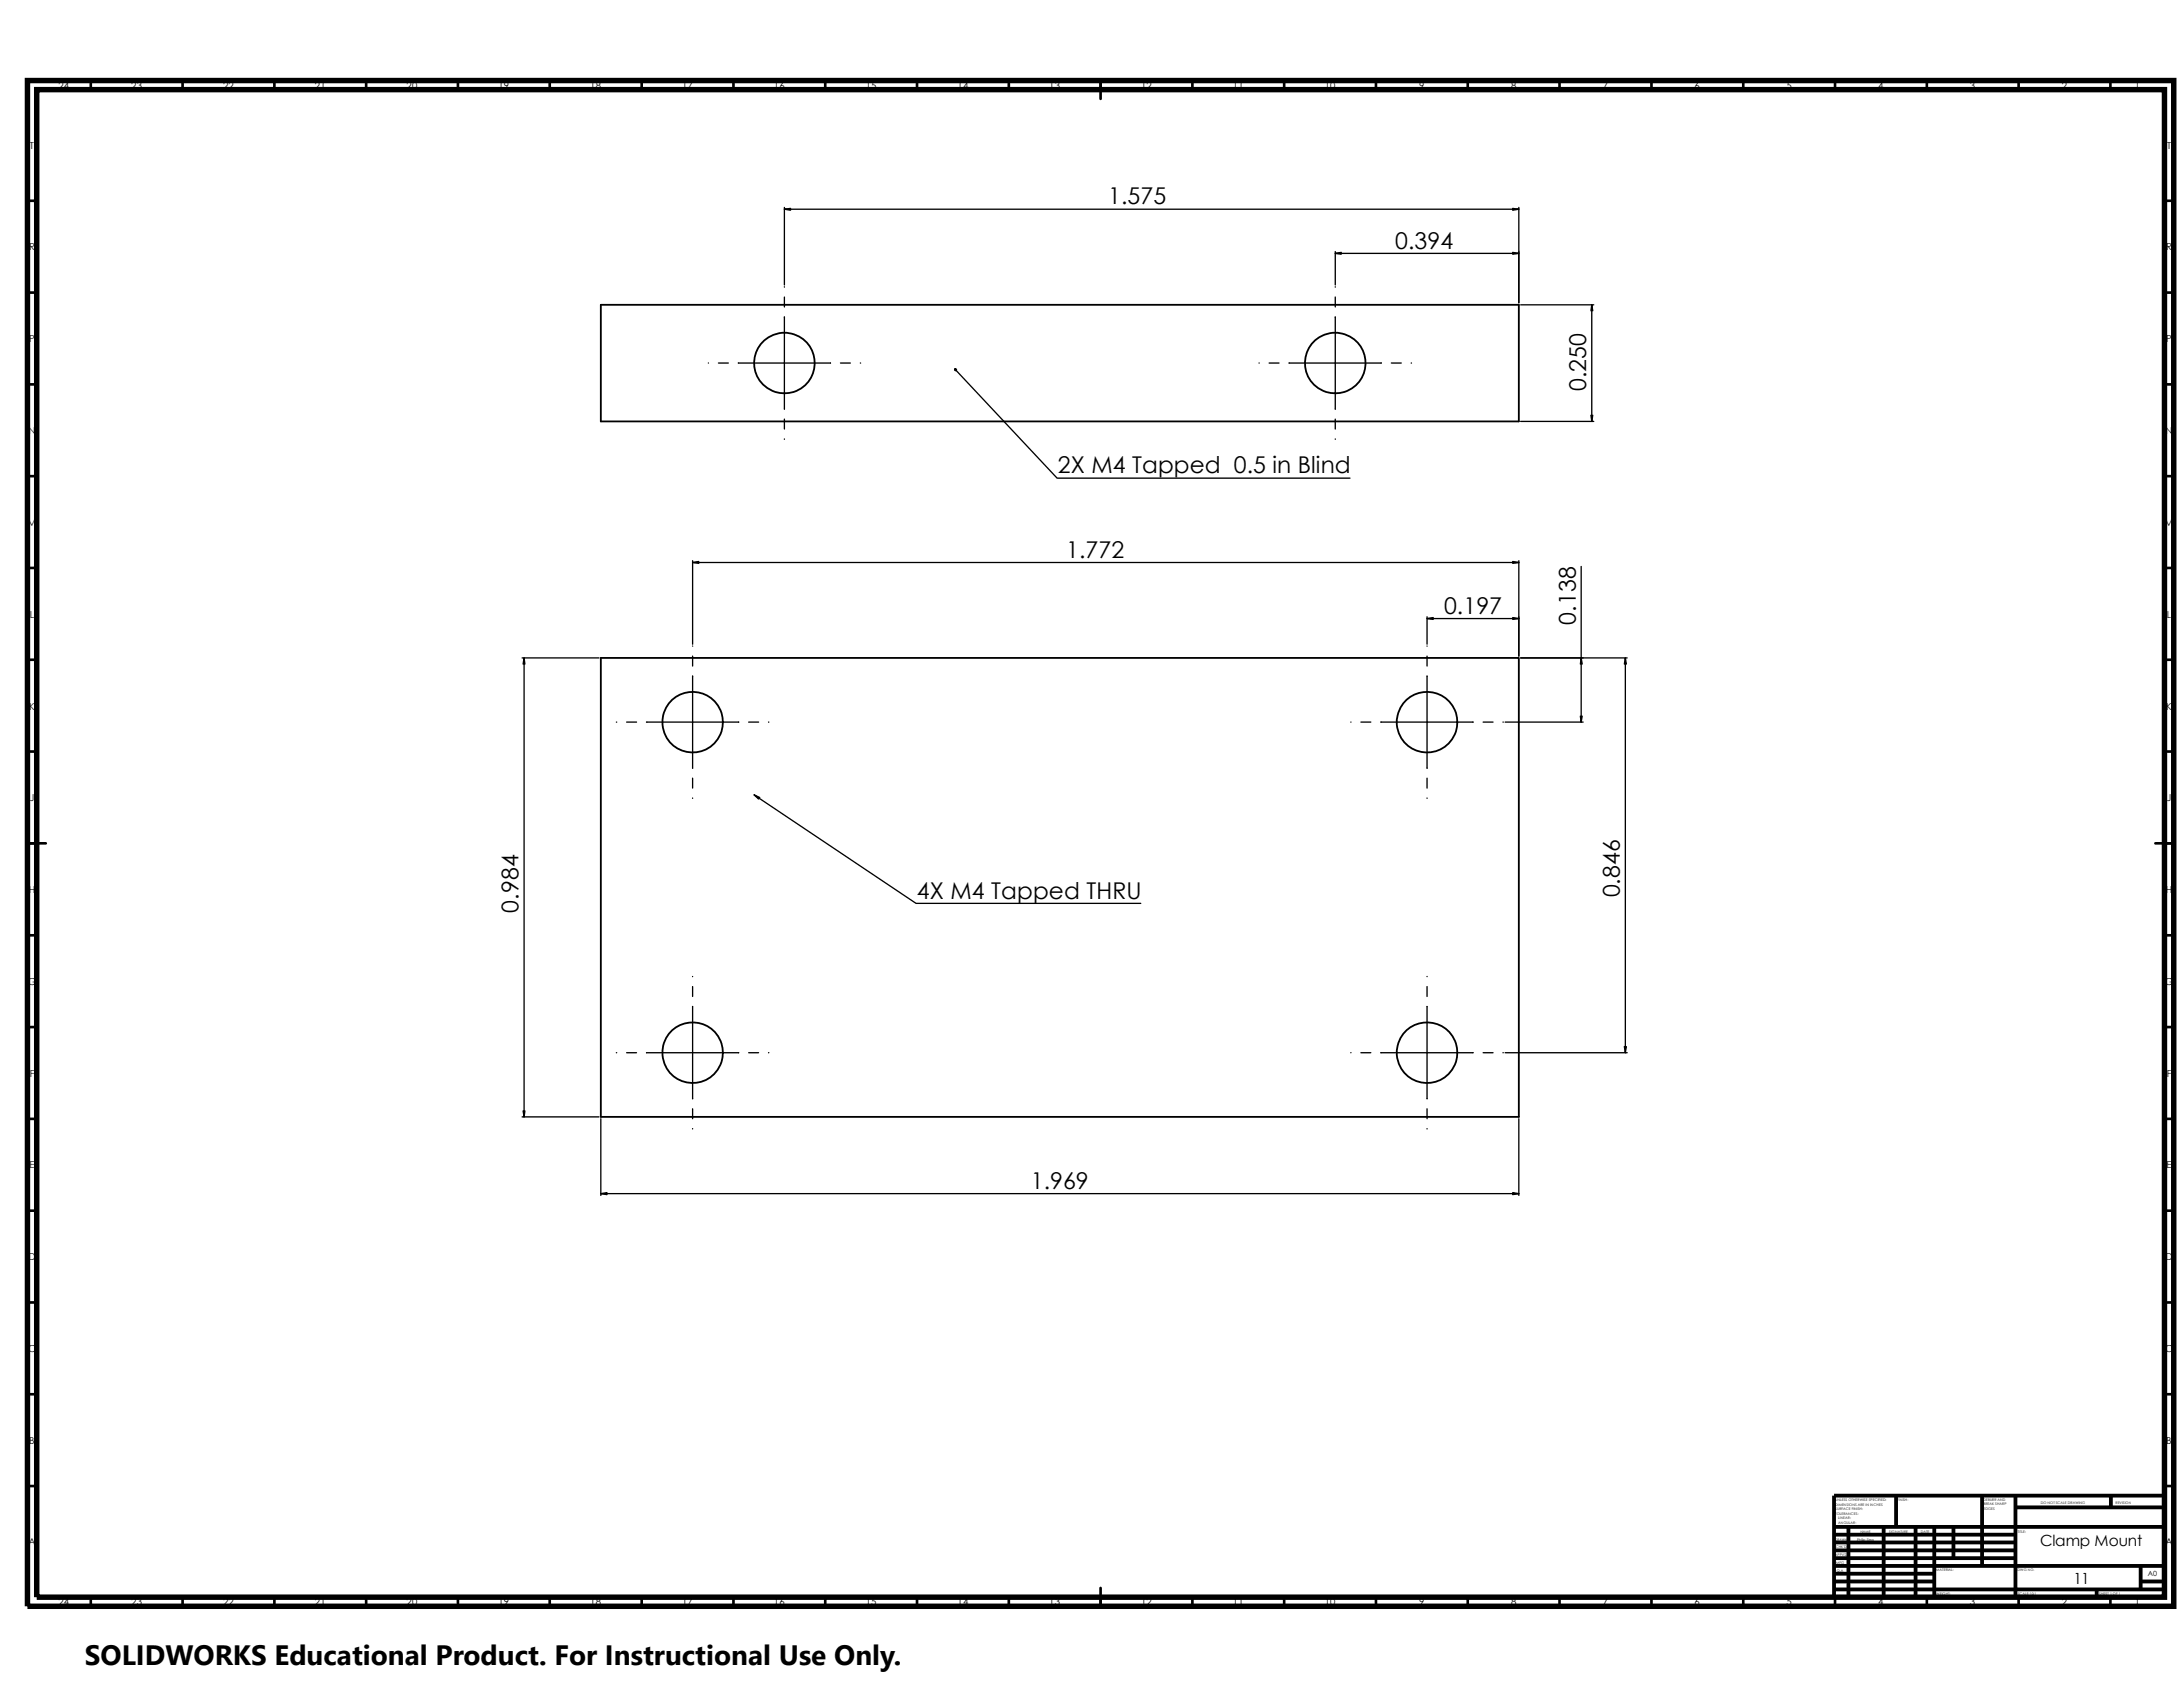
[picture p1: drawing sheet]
<svg xmlns="http://www.w3.org/2000/svg" width="279mm" height="216mm" viewBox="0 0 279 216" stroke-linecap="round" stroke-linejoin="round" font-family="sans-serif">
<defs><g id="words">
<text font-size="3.6" x="10.9" y="213">SOLIDWORKS Educational Product. For Instructional Use Only.</text>
<g font-size="3">
<text x="141.8" y="26.2">1.575</text>
<text x="178.6" y="31.8">0.394</text>
<text x="203" y="50.1" transform="rotate(-90 203 50.1)">0.250</text>
<text x="135.4" y="60.6">2X M4 Tapped 0.5 in Blind</text>
<text x="136.5" y="71.4">1.772</text>
<text x="184.8" y="78.5">0.197</text>
<text x="201.7" y="79.9" transform="rotate(-90 201.7 79.9)">0.138</text>
<text x="66.4" y="116.8" transform="rotate(-90 66.4 116.8)">0.984</text>
<text x="117.3" y="115">4X M4 Tapped THRU</text>
<text x="207.3" y="114.9" transform="rotate(-90 207.3 114.9)">0.846</text>
<text x="131.9" y="152.1">1.969</text>
</g>
<g font-size="2">
<text x="261.1" y="197.8">Clamp Mount</text>
<text x="265.4" y="202.7">11</text>
</g>
<g font-size="1.2">
<text x="7.5" y="11.4">24</text>
<text x="16.8" y="11.4">23</text>
<text x="28.6" y="11.4">22</text>
<text x="40.3" y="11.4">21</text>
<text x="52" y="11.4">20</text>
<text x="63.8" y="11.4">19</text>
<text x="75.5" y="11.4">18</text>
<text x="87.3" y="11.4">17</text>
<text x="99.1" y="11.4">16</text>
<text x="110.8" y="11.4">15</text>
<text x="122.6" y="11.4">14</text>
<text x="134.3" y="11.4">13</text>
<text x="146.1" y="11.4">12</text>
<text x="157.8" y="11.4">11</text>
<text x="169.5" y="11.4">10</text>
<text x="181.7" y="11.4">9</text>
<text x="193.4" y="11.4">8</text>
<text x="205.1" y="11.4">7</text>
<text x="216.9" y="11.4">6</text>
<text x="228.6" y="11.4">5</text>
<text x="240.4" y="11.4">4</text>
<text x="252.1" y="11.4">3</text>
<text x="263.9" y="11.4">2</text>
<text x="273.2" y="11.4">1</text>
<text x="3.8" y="19.1">T</text>
<text x="277.4" y="19.1">T</text>
<text x="3.7" y="32">R</text>
<text x="277.2" y="32">R</text>
<text x="3.7" y="43.8">P</text>
<text x="277.3" y="43.8">P</text>
<text x="3.6" y="55.6">N</text>
<text x="277.2" y="55.6">N</text>
<text x="3.5" y="67.3">M</text>
<text x="277.1" y="67.3">M</text>
<text x="3.8" y="79.1">L</text>
<text x="277.3" y="79.1">L</text>
<text x="3.7" y="90.8">K</text>
<text x="277.3" y="90.8">K</text>
<text x="3.8" y="102.6">J</text>
<text x="277.3" y="102.6">J</text>
<text x="3.7" y="114.3">H</text>
<text x="277.2" y="114.3">H</text>
<text x="3.6" y="126">G</text>
<text x="277.1" y="126">G</text>
<text x="3.8" y="137.8">F</text>
<text x="277.3" y="137.8">F</text>
<text x="3.8" y="149.5">E</text>
<text x="277.3" y="149.5">E</text>
<text x="3.6" y="161.3">D</text>
<text x="277.2" y="161.3">D</text>
<text x="3.6" y="173">C</text>
<text x="277.1" y="173">C</text>
<text x="3.7" y="184.8">B</text>
<text x="277.3" y="184.8">B</text>
<text x="3.6" y="197.8">A</text>
<text x="277.2" y="197.8">A</text>
<text x="7.5" y="205.5">24</text>
<text x="16.8" y="205.5">23</text>
<text x="28.6" y="205.5">22</text>
<text x="40.3" y="205.5">21</text>
<text x="52" y="205.5">20</text>
<text x="63.8" y="205.5">19</text>
<text x="75.5" y="205.5">18</text>
<text x="87.3" y="205.5">17</text>
<text x="99.1" y="205.5">16</text>
<text x="110.8" y="205.5">15</text>
<text x="122.6" y="205.5">14</text>
<text x="134.3" y="205.5">13</text>
<text x="146.1" y="205.5">12</text>
<text x="157.8" y="205.5">11</text>
<text x="169.5" y="205.5">10</text>
<text x="181.7" y="205.5">9</text>
<text x="193.4" y="205.5">8</text>
<text x="205.1" y="205.5">7</text>
<text x="216.9" y="205.5">6</text>
<text x="228.6" y="205.5">5</text>
<text x="240.4" y="205.5">4</text>
<text x="252.1" y="205.5">3</text>
<text x="263.9" y="205.5">2</text>
<text x="273.2" y="205.5">1</text>
</g>
<text font-size=".9" x="274.9" y="201.7">A0</text>
<g font-size=".4">
<text x="234.9" y="193.9">TOLERANCES:</text>
<text x="234.9" y="197.2">DRAWN</text>
<text x="234.9" y="192.1">UNLESS OTHERWISE SPECIFIED:</text>
<text x="234.9" y="192.7">DIMENSIONS ARE IN INCHES</text>
<text x="234.9" y="193.3">SURFACE FINISH:</text>
<text x="235.3" y="195">ANGULAR:</text>
<text x="235.3" y="194.5">LINEAR:</text>
<text x="237.7" y="197.2">Philip Sieg</text>
<text x="238.1" y="196.2">NAME</text>
<text x="241.8" y="196.2">SIGNATURE</text>
<text x="242.8" y="192.1">FINISH:</text>
<text x="245.8" y="196.2">DATE</text>
<text x="253.9" y="193.3">EDGES</text>
<text x="253.9" y="192.1">DEBURR AND</text>
<text x="253.9" y="192.7">BREAK SHARP</text>
<text x="258.3" y="196.2">TITLE:</text>
<text x="261.2" y="192.4">DO NOT SCALE DRAWING</text>
<text x="270.8" y="192.5">REVISION</text>
<text x="234.8" y="199.1">APPV'D</text>
<text x="235" y="198.2">CHK'D</text>
<text x="235" y="200.1">MFG</text>
<text x="235.1" y="201.1">Q.A</text>
<text x="247.8" y="201">MATERIAL:</text>
<text x="258.2" y="201">DWG NO.</text>
<text x="247.8" y="204.1">WEIGHT:</text>
<text x="258.3" y="204.1">SCALE:10:1</text>
<text x="268.7" y="204.1">SHEET 1 OF 1</text>
</g>
</g></defs>
<g fill="none" stroke="#000" stroke-width=".34">
<path d="M11.6 10.3v1.2M23.4 10.3v1.2M35.1 10.3v1.2M46.9 10.3v1.2M58.6 10.3v1.2M70.4 10.3v1.2M82.1 10.3v1.2M93.9 10.3v1.2M105.6 10.3v1.2M117.4 10.3v1.2M129.1 10.3v1.2M140.9 10.3v2.4"/>
<path d="M152.6 10.3v1.2M164.4 10.3v1.2M176.1 10.3v1.2M187.9 10.3v1.2M199.6 10.3v1.2M211.4 10.3v1.2M223.1 10.3v1.2M234.9 10.3v1.2M246.6 10.3v1.2M258.4 10.3v1.2M270.1 10.3v1.2M3.5 37.4h1.2"/>
<path d="M3.5 25.7h1.2M277 37.4h1.2M277 25.7h1.2M3.5 49.2h1.2M277 49.2h1.2M3.5 72.7h1.2M3.5 60.9h1.2M277 72.7h1.2M277 60.9h1.2M3.5 96.2h1.2M3.5 84.4h1.2M277 96.2h1.2"/>
<path d="M277 84.4h1.2M3.5 107.9h2.4M3.5 119.7h1.2M275.9 107.9h2.3M277 119.7h1.2M3.5 131.4h1.2M277 131.4h1.2M3.5 154.9h1.2M3.5 143.2h1.2M277 154.9h1.2M277 143.2h1.2M3.5 178.4h1.2"/>
<path d="M3.5 166.7h1.2M277 178.4h1.2M277 166.7h1.2M3.5 190.2h1.2M277 190.2h1.2M11.6 204.4v1.2M23.4 204.4v1.2M35.1 204.4v1.2M46.9 204.4v1.2M58.6 204.4v1.2M70.4 204.4v1.2M82.1 204.4v1.2"/>
<path d="M93.9 204.4v1.2M105.6 204.4v1.2M117.4 204.4v1.2M129.1 204.4v1.2M140.9 203.2v2.4M152.6 204.4v1.2M164.4 204.4v1.2M176.1 204.4v1.2M187.9 204.4v1.2M199.6 204.4v1.2M211.4 204.4v1.2M223.1 204.4v1.2"/>
<path d="M234.9 204.4v1.2M246.6 204.4v1.2M258.4 204.4v1.2M270.1 204.4v1.2"/>
</g>
<g fill="none" stroke="#000" stroke-width=".49">
<path d="M234.7 199.4h23.3M234.7 198.4h23.3M234.7 197.4h23.3M234.7 196.4h23.3M234.7 195.4h42.3M236.6 195.4v9M241.1 195.4v9M242.7 191.4v4M245.2 195.4v9M247.6 195.4v9M250 195.4v4M253.7 191.4v9"/>
<path d="M258 192.9h19M258 191.4v13M270.2 191.4v1.5M277 191.4h-42.3v13M234.7 202.4h12.9M234.7 201.4h12.9M234.7 200.4h42.3M234.7 203.4h42.3M268.4 203.4v1M274 200.4v3M274 202.4h3"/>
</g>
<path d="M3.5 10.3h274.7v195.3h-274.7zM4.7 11.5h272.3v192.9h-272.3z" fill="none" stroke="#000" stroke-width=".7" stroke-linecap="butt"/>
<g fill="none" stroke="#000" stroke-width=".23">
<path d="M76.9 39h117.5v14.9h-117.5zM76.9 84.2h117.5v58.7h-117.5z"/>
<circle cx="100.4" cy="46.5" r="3.9"/>
<circle cx="170.9" cy="46.5" r="3.9"/>
<circle cx="88.6" cy="92.4" r="3.9"/>
<circle cx="182.6" cy="92.4" r="3.9"/>
<circle cx="88.6" cy="134.7" r="3.9"/>
<circle cx="182.6" cy="134.7" r="3.9"/>
</g>
<g fill="none" stroke="#000" stroke-width=".17">
<path d="M100.4 26.5v10M100.4 36.7h.1M100.4 38v1.3M100.4 26.8h94M170.9 32.2v4.3M170.9 36.7h.1M170.9 38v1.3M170.9 32.4h23.5M194.4 26.5v12.3M194.6 39h9.4M203.7 39v14.9M90.7 46.5h.1"/>
<path d="M91.9 46.5h1.3M94.5 46.5h11.8M100.4 40.6v11.8M100.4 53.6v1.3M100.4 56.2h.1M107.6 46.5h1.2M110.1 46.5h.1M122.3 47.3l13 13.9h37.5M161.1 46.5h.1M162.4 46.5h1.3M165 46.5h11.8M170.9 40.6v11.8"/>
<path d="M170.9 53.6v1.3M170.9 56.2h.1M178.1 46.5h1.2M180.6 46.5h.1M194.6 53.9h9.4M88.6 71.8v10.6M88.6 72h105.8M182.6 78.9v3.5M182.6 79.2h11.8M194.4 71.8v12.2M202.4 72.5v19.9M66.8 84.2h9.9"/>
<path d="M67.1 84.2v58.7M78.9 92.4h.1M80.2 92.4h1.3M82.7 92.4h11.9M88.6 82.7h.1M88.6 84v1.2M88.6 86.5v11.8M88.6 99.6v1.3M95.8 92.4h1.3M98.4 92.4h.1M172.9 92.4h.1M174.2 92.4h1.3"/>
<path d="M176.7 92.4h11.9M182.6 82.7h.1M182.6 84v1.2M182.6 86.5v11.8M182.6 99.6v1.3M189.8 92.4h1.3M192.4 92.4h.1M192.6 92.4h10M194.6 84.2h13.7M208 84.2v50.5M88.6 102.1v.1M96.5 101.7l20.7 13.9h28.8"/>
<path d="M182.6 102.1v.1M78.9 134.7h.1M80.2 134.7h1.3M82.7 134.7h11.9M88.6 125h.1M88.6 126.3v1.2M88.6 128.8v11.8M95.8 134.7h1.3M98.4 134.7h.1M172.9 134.7h.1M174.2 134.7h1.3M176.7 134.7h11.9"/>
<path d="M182.6 125h.1M182.6 126.3v1.2M182.6 128.8v11.8M189.8 134.7h1.3M192.4 134.7h.1M192.6 134.7h15.7M66.8 142.9h9.9M76.9 143.2v9.8M76.9 152.8h117.5M88.6 141.9v1.3M88.6 144.4v.1M182.6 141.9v1.3"/>
<path d="M182.6 144.4v.1M194.4 143.2v9.8"/>
</g>
<g fill="#000" stroke="#000" stroke-width=".17">
<path d="M100.4 26.8l.8-.1v.2z" fill-rule="evenodd"/>
<path d="M170.9 32.4l.8-.1v.2z" fill-rule="evenodd"/>
<path d="M193.6 26.7l.8 .1-.8 .1z" fill-rule="evenodd"/>
<path d="M193.6 32.3l.8 .1-.8 .1z" fill-rule="evenodd"/>
<path d="M203.7 39l.2 .8h-.3z" fill-rule="evenodd"/>
<path d="M122.2 47.2h.2v.2h-.2v-.2l.1 .1z" fill-rule="evenodd"/>
<path d="M203.6 53.1h.3l-.2 .8z" fill-rule="evenodd"/>
<path d="M88.6 72l.8-.1v.2z" fill-rule="evenodd"/>
<path d="M182.6 79.2l.8-.2v.3z" fill-rule="evenodd"/>
<path d="M193.6 71.9l.8 .1-.8 .1z" fill-rule="evenodd"/>
<path d="M193.6 79l.8 .2-.8 .1z" fill-rule="evenodd"/>
<path d="M67.1 84.2l.1 .8h-.2z" fill-rule="evenodd"/>
<path d="M202.4 84.2l.1 .8h-.2z" fill-rule="evenodd"/>
<path d="M202.3 91.7h.2l-.1 .7z" fill-rule="evenodd"/>
<path d="M208 84.2l.2 .8h-.3z" fill-rule="evenodd"/>
<path d="M96.5 101.7l.7 .4-.1 .2z" fill-rule="evenodd"/>
<path d="M207.9 133.9h.3l-.2 .8z" fill-rule="evenodd"/>
<path d="M67 142.2h.2l-.1 .7z" fill-rule="evenodd"/>
<path d="M76.9 152.8l.8-.2v.3z" fill-rule="evenodd"/>
<path d="M193.6 152.6l.8 .2-.8 .1z" fill-rule="evenodd"/>
</g>
<path d="M10.9 209.2h104.7v6.7h-104.7z" fill="#fff"/>
<use href="#words"/>
</svg>
